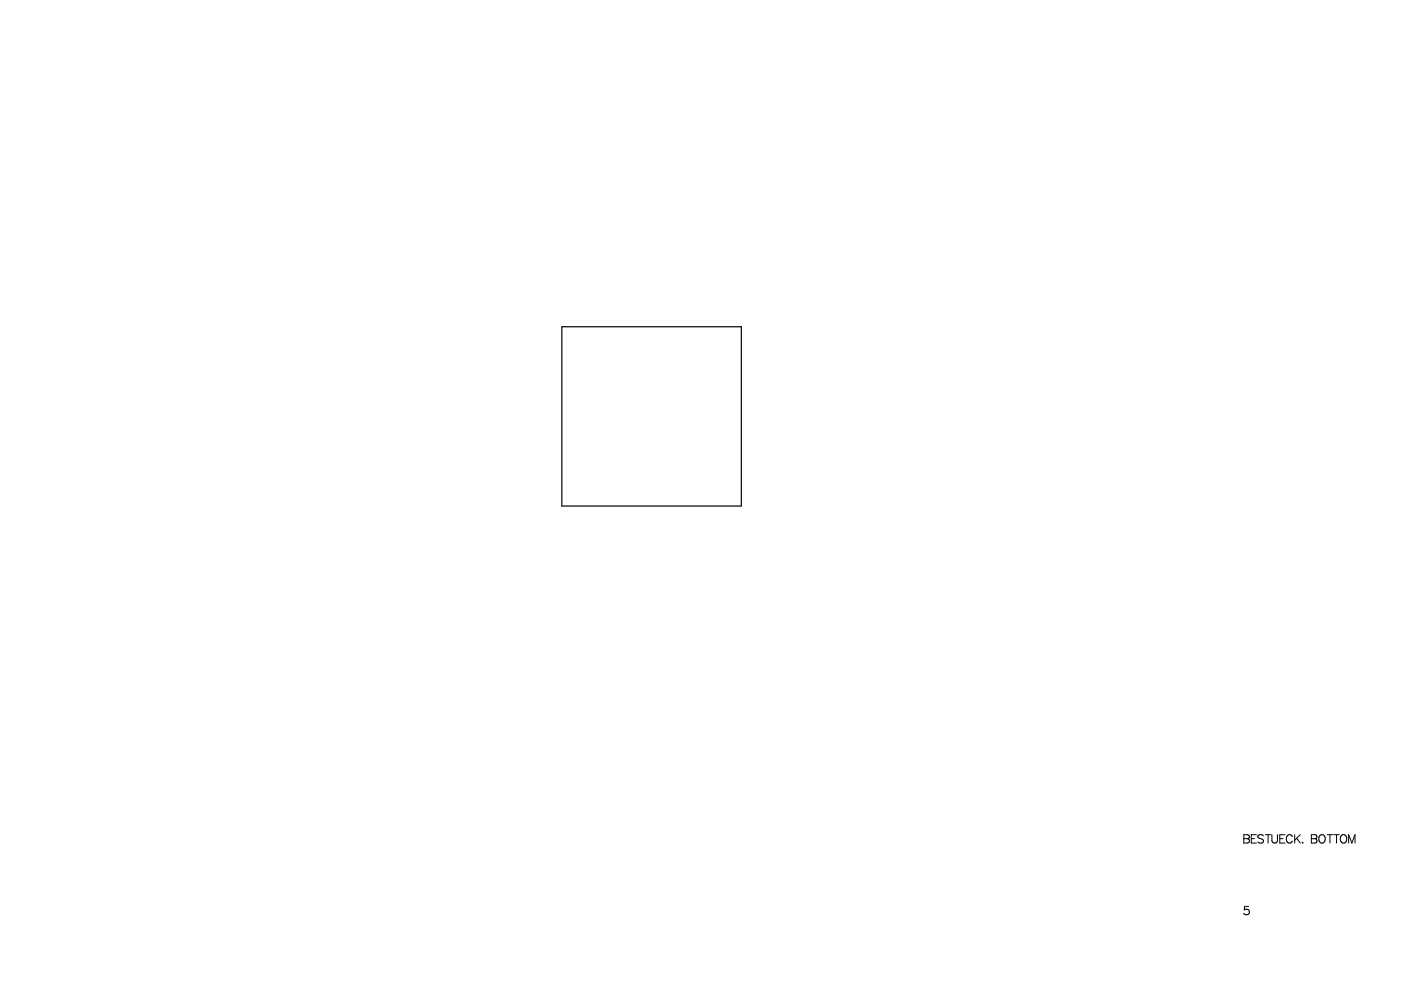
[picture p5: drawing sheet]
<svg xmlns="http://www.w3.org/2000/svg" width="297mm" height="210mm" viewBox="0 0 297 210" stroke-linecap="round" stroke-linejoin="round" font-family="sans-serif">
<path d="M119.1 69.3h38.1v38h-38.1z" fill="none" stroke="#000" stroke-width=".25"/>
<g fill="none" stroke="#000" stroke-width=".21">
<path d="M263.7 177h.8l.3 .1 .1 .4-.4 .3a.47 .47 0 0 1 .4 .5 .47 .47 0 0 1-.4 .4h-.8zM263.7 177.8h.8M265.3 177.8h.7M266.4 177h-1.1v1.7h1.1M267.9 177.2a.67 .67 0 0 0-.7-.3 .67 .67 0 0 0-.5 .5l.2 .3 .8 .3 .2 .5a.78 .78 0 0 1-1.2 0M268.3 177h1.2M268.9 177v1.7M269.7 177v1.2a.6 .6 0 0 0 .6 .6 .6 .6 0 0 0 .5-.6v-1.2M271.3 177.8h.7M272.4 177h-1.1v1.7h1.1M274 177.4a.65 .65 0 0 0-.7-.4 .65 .65 0 0 0-.6 .7v.4a.65 .65 0 0 0 .6 .7 .65 .65 0 0 0 .7-.5M274.5 177v1.7"/>
<path d="M274.9 177.7l.8 1M275.7 177l-1.2 1.2M276.1 178.7h.2zM278 177h.8l.3 .1v.6l-.3 .1a.47 .47 0 0 1 .4 .5 .47 .47 0 0 1-.4 .4h-.8zM278 177.8h.8M279.8 177.2a.65 .65 0 0 1 .7-.2 .65 .65 0 0 1 .5 .7v.4a.68 .68 0 0 1-.7 .7 .68 .68 0 0 1-.7-.7zM281.4 177h1.2M282 177v1.7M282.8 177h1.2M283.4 177v1.7M284.3 177.2a.65 .65 0 0 1 .8-.2 .65 .65 0 0 1 .4 .7v.4a.68 .68 0 0 1-.7 .7 .68 .68 0 0 1-.6-.7zM285.9 178.7v-1.7l.7 1.7 .7-1.7v1.7"/>
<path d="M264.7 192.2h-.8l-.1 .7a.63 .63 0 0 1 .9 0 .63 .63 0 0 1-.1 1 .63 .63 0 0 1-.9-.3"/>
</g>
</svg>
